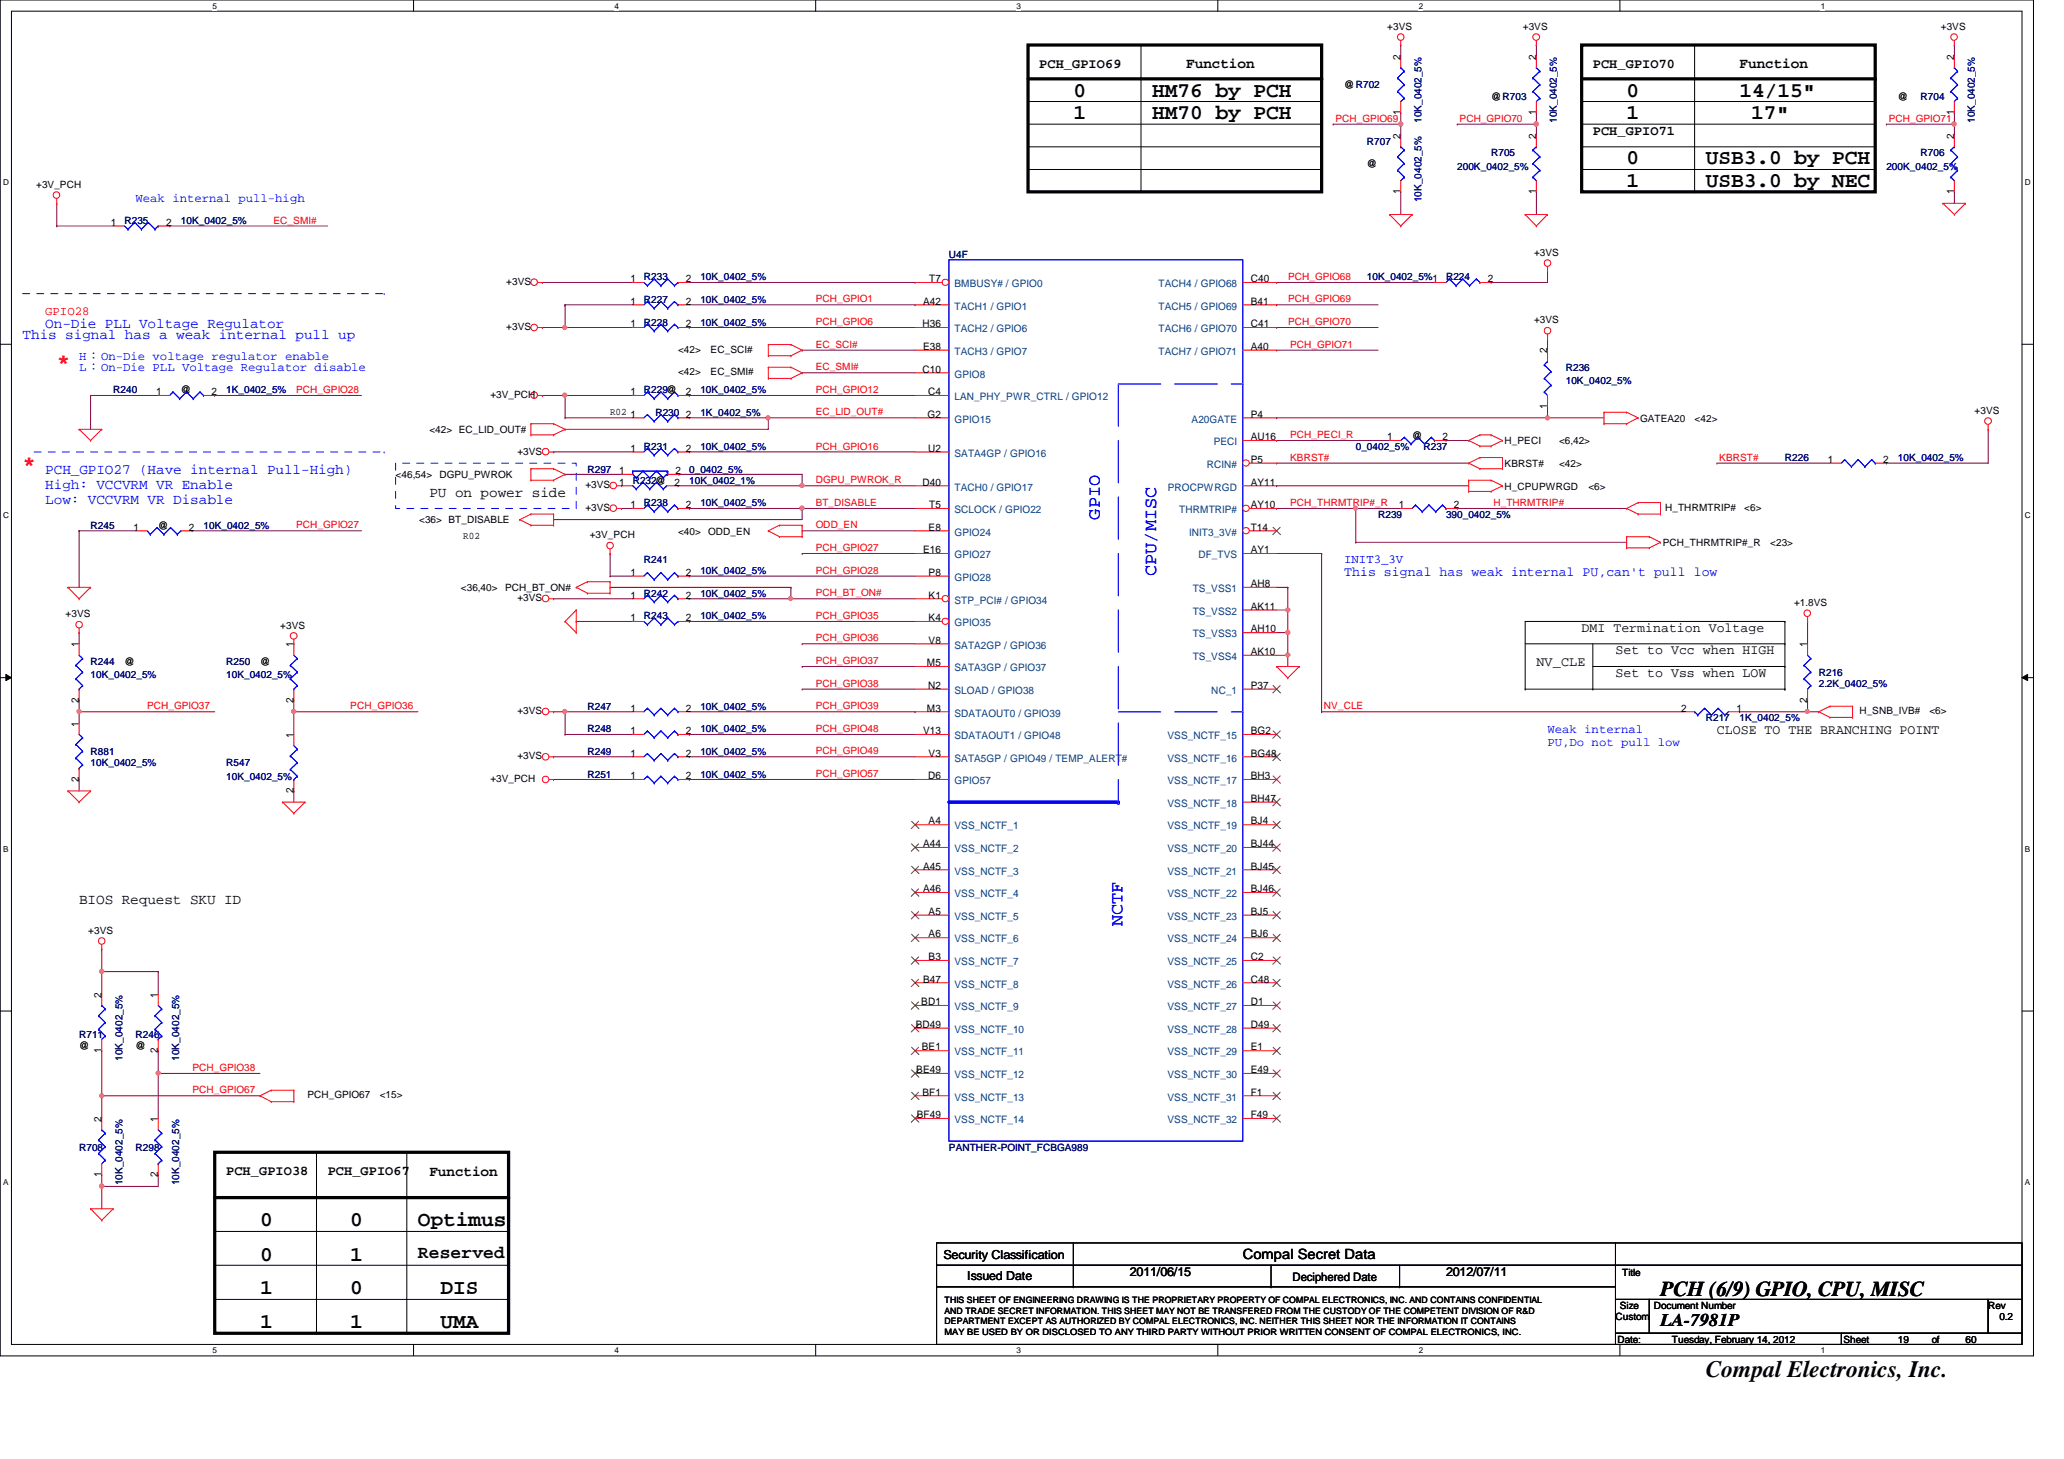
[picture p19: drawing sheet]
<svg xmlns="http://www.w3.org/2000/svg" width="297mm" height="210mm" viewBox="0 0 297 210" stroke-linecap="round" stroke-linejoin="round" font-family="sans-serif">
<defs><g id="words">
<text font-size="3.4" x="245.5" y="198.1">Compal Electronics, Inc.</text>
<g font-size="3.2" fill="#f00">
<text x="8.2" y="53">*</text>
<text x="3.3" y="67.7">*</text>
</g>
<g font-size="3">
<text x="154.5" y="13.9">0</text>
<text x="154.5" y="17.1">1</text>
<text x="165.8" y="13.9">HM76 by PCH</text>
<text x="165.8" y="17.1">HM70 by PCH</text>
<text x="234.1" y="13.9">0</text>
<text x="234.1" y="17.1">1</text>
<text x="250.4" y="13.9">14/15&quot;</text>
<text x="252" y="17.1">17&quot;</text>
<text x="234.1" y="23.7">0</text>
<text x="245.5" y="23.7">USB3.0 by PCH</text>
<text x="234.1" y="26.9">1</text>
<text x="245.5" y="26.9">USB3.0 by NEC</text>
<text x="37.4" y="176.4">0</text>
<text x="50.4" y="176.4">0</text>
<text x="60.2" y="176.4">Optimus</text>
<text x="37.4" y="181.4">0</text>
<text x="50.4" y="181.4">1</text>
<text x="37.4" y="191.1">1</text>
<text x="37.4" y="186.2">1</text>
<text x="50.4" y="191.1">1</text>
<text x="50.4" y="186.2">0</text>
<text x="63.4" y="186.2">DIS</text>
<text x="63.4" y="191.1">UMA</text>
<text x="239" y="186.4">PCH (6/9) GPIO, CPU, MISC</text>
</g>
<g font-size="2.6" fill="#00f">
<text x="158.3" y="74.8" transform="rotate(-90 158.3 74.8)">GPIO</text>
<text x="166.4" y="82.9" transform="rotate(-90 166.4 82.9)">CPU/MISC</text>
<text x="161.5" y="133.3" transform="rotate(-90 161.5 133.3)">NCTF</text>
</g>
<g font-size="2.6">
<text x="60.2" y="180.9">Reserved</text>
<text x="239" y="190.8">LA-7981P</text>
</g>
<g font-size="2.1">
<text x="170.7" y="9.8">Function</text>
<text x="250.4" y="9.8">Function</text>
<text x="61.8" y="71.5">PU on power side</text>
<text x="11.4" y="130">BIOS Request SKU ID</text>
<text x="61.8" y="169.1">Function</text>
</g>
<g font-size="2.1" fill="#00f">
<text x="6.5" y="47.1">On-Die PLL Voltage Regulator</text>
<text x="3.3" y="48.7">This signal has a weak internal pull up</text>
<text x="6.5" y="68.2">PCH_GPIO27 (Have internal Pull-High)</text>
<text x="6.5" y="70.4">High: VCCVRM VR Enable</text>
<text x="6.5" y="72.6">Low: VCCVRM VR Disable</text>
</g>
<text font-size="2" x="178.9" y="181.2">Compal Secret Data</text>
<g font-size="1.9">
<text x="149.6" y="9.7">PCH_GPIO69</text>
<text x="229.2" y="9.7">PCH_GPIO70</text>
<text x="229.2" y="19.5">PCH_GPIO71</text>
<text x="221.1" y="95.8">NV_CLE</text>
<text x="227.6" y="90.9">DMI Termination Voltage</text>
<text x="232.5" y="94.1">Set to Vcc when HIGH</text>
<text x="232.5" y="97.4">Set to Vss when LOW</text>
<text x="247.1" y="105.5">CLOSE TO THE BRANCHING POINT</text>
<text x="32.6" y="169">PCH_GPIO38</text>
<text x="47.2" y="169">PCH_GPIO67</text>
</g>
<text font-size="1.9" fill="#00f" x="193.5" y="82.8">This signal has weak internal PU,can't pull low</text>
<g font-size="1.8" fill="#00f">
<text x="19.5" y="29">Weak internal pull-high</text>
<text x="11.4" y="53.4">L：On-Die PLL Voltage Regulator disable</text>
<text x="11.4" y="51.8">H：On-Die voltage regulator enable</text>
<text x="193.5" y="81">INIT3_3V</text>
<text x="222.7" y="105.4">Weak internal</text>
<text x="222.7" y="107.3">PU,Do not pull low</text>
</g>
<text font-size="1.8" fill="#f00" x="6.5" y="45.3">GPIO28</text>
<g font-size="1.8">
<text x="135.8" y="181.1">Security Classification</text>
<text x="139.2" y="184.1">Issued Date</text>
<text x="162.6" y="183.6">2011/06/15</text>
<text x="208.1" y="183.6">2012/07/11</text>
</g>
<text font-size="1.7" x="186" y="184.2">Deciphered Date</text>
<g font-size="1.5">
<text x="201.5" y="8.6" transform="rotate(-90 201.5 8.6)">2</text>
<text x="221.1" y="8.6" transform="rotate(-90 221.1 8.6)">2</text>
<text x="281.2" y="8.6" transform="rotate(-90 281.2 8.6)">2</text>
<text x="201.5" y="16.6" transform="rotate(-90 201.5 16.6)">1</text>
<text x="221.1" y="16.6" transform="rotate(-90 221.1 16.6)">1</text>
<text x="281.2" y="16.6" transform="rotate(-90 281.2 16.6)">1</text>
<text x="201.5" y="20" transform="rotate(-90 201.5 20)">2</text>
<text x="221.1" y="20" transform="rotate(-90 221.1 20)">2</text>
<text x="281.2" y="20" transform="rotate(-90 281.2 20)">2</text>
<text x="201.5" y="27.9" transform="rotate(-90 201.5 27.9)">1</text>
<text x="221.1" y="27.9" transform="rotate(-90 221.1 27.9)">1</text>
<text x="281.2" y="27.9" transform="rotate(-90 281.2 27.9)">1</text>
<text x="16" y="32.5">1</text>
<text x="23.9" y="32.5">2</text>
<text x="90.7" y="40.6">1</text>
<text x="98.7" y="40.6">2</text>
<text x="133.7" y="40.6">T7</text>
<text x="180" y="40.6">C40</text>
<text x="214.1" y="40.6">2</text>
<text x="90.7" y="43.8">1</text>
<text x="90.7" y="47.1">1</text>
<text x="98.7" y="43.8">2</text>
<text x="98.7" y="47.1">2</text>
<text x="132.8" y="47.1">H36</text>
<text x="132.8" y="43.8">A42</text>
<text x="180" y="47.1">C41</text>
<text x="180" y="43.8">B41</text>
<text x="132.8" y="53.6">C10</text>
<text x="132.8" y="50.3">E38</text>
<text x="180" y="50.3">A40</text>
<text x="222.7" y="50.8" transform="rotate(-90 222.7 50.8)">2</text>
<text x="22.5" y="56.9">1</text>
<text x="30.4" y="56.9">2</text>
<text x="90.7" y="56.9">1</text>
<text x="98.7" y="56.9">2</text>
<text x="133.6" y="56.9">C4</text>
<text x="222.7" y="58.8" transform="rotate(-90 222.7 58.8)">1</text>
<text x="90.7" y="60.1">1</text>
<text x="90.7" y="65">1</text>
<text x="98.7" y="60.1">2</text>
<text x="98.7" y="65">2</text>
<text x="133.5" y="60.1">G2</text>
<text x="133.6" y="65">U2</text>
<text x="180" y="63.3">AU16</text>
<text x="180" y="60.1">P4</text>
<text x="199.6" y="63.3">1</text>
<text x="207.6" y="63.3">2</text>
<text x="89.1" y="68.2">1</text>
<text x="89.1" y="69.8">1</text>
<text x="97.1" y="69.8">2</text>
<text x="97.2" y="68.2">2</text>
<text x="132.8" y="69.8">D40</text>
<text x="180" y="69.8">AY11</text>
<text x="180" y="66.6">P5</text>
<text x="263.1" y="66.6">1</text>
<text x="271" y="66.6">2</text>
<text x="19.2" y="76.3">1</text>
<text x="27.2" y="76.3">2</text>
<text x="90.7" y="73.1">1</text>
<text x="98.7" y="73.1">2</text>
<text x="133.6" y="76.3">E8</text>
<text x="133.7" y="73.1">T5</text>
<text x="180" y="73.1">AY10</text>
<text x="180" y="76.3">T14</text>
<text x="201.3" y="73.1">1</text>
<text x="209.3" y="73.1">2</text>
<text x="90.7" y="82.8">1</text>
<text x="98.7" y="82.8">2</text>
<text x="132.8" y="79.6">E16</text>
<text x="133.6" y="82.8">P8</text>
<text x="180" y="79.6">AY1</text>
<text x="90.7" y="89.4">1</text>
<text x="90.7" y="86.1">1</text>
<text x="98.7" y="89.4">2</text>
<text x="98.7" y="86.1">2</text>
<text x="133.6" y="86.1">K1</text>
<text x="133.6" y="89.4">K4</text>
<text x="180" y="87.7">AK11</text>
<text x="180" y="84.5">AH8</text>
<text x="11.3" y="93.1" transform="rotate(-90 11.3 93.1)">1</text>
<text x="42.2" y="93.1" transform="rotate(-90 42.2 93.1)">1</text>
<text x="133.4" y="95.8">M5</text>
<text x="133.6" y="92.6">V8</text>
<text x="180" y="94.2">AK10</text>
<text x="180" y="91">AH10</text>
<text x="260.1" y="93.1" transform="rotate(-90 260.1 93.1)">1</text>
<text x="11.3" y="101.1" transform="rotate(-90 11.3 101.1)">2</text>
<text x="42.2" y="101.1" transform="rotate(-90 42.2 101.1)">2</text>
<text x="133.6" y="99.1">N2</text>
<text x="180" y="99.1">P37</text>
<text x="260.1" y="101.1" transform="rotate(-90 260.1 101.1)">2</text>
<text x="11.3" y="104.5" transform="rotate(-90 11.3 104.5)">1</text>
<text x="42.2" y="106.1" transform="rotate(-90 42.2 106.1)">1</text>
<text x="90.7" y="105.6">1</text>
<text x="90.7" y="102.4">1</text>
<text x="98.7" y="105.6">2</text>
<text x="98.7" y="102.4">2</text>
<text x="132.8" y="105.6">V13</text>
<text x="133.4" y="102.4">M3</text>
<text x="180" y="105.6">BG2</text>
<text x="241.9" y="102.4">2</text>
<text x="249.9" y="102.4">1</text>
<text x="11.3" y="112.5" transform="rotate(-90 11.3 112.5)">2</text>
<text x="90.7" y="112.1">1</text>
<text x="90.7" y="108.8">1</text>
<text x="98.7" y="112.1">2</text>
<text x="98.7" y="108.8">2</text>
<text x="133.6" y="112.1">D6</text>
<text x="133.6" y="108.8">V3</text>
<text x="180" y="112.1">BH3</text>
<text x="180" y="108.8">BG48</text>
<text x="42.2" y="114.1" transform="rotate(-90 42.2 114.1)">2</text>
<text x="133.6" y="118.6">A4</text>
<text x="180" y="115.4">BH47</text>
<text x="180" y="118.6">BJ4</text>
<text x="132.8" y="121.9">A44</text>
<text x="132.8" y="125.1">A45</text>
<text x="180" y="121.9">BJ44</text>
<text x="180" y="125.1">BJ45</text>
<text x="132.8" y="128.4">A46</text>
<text x="133.6" y="131.6">A5</text>
<text x="180" y="128.4">BJ46</text>
<text x="180" y="131.6">BJ5</text>
<text x="133.6" y="134.9">A6</text>
<text x="180" y="134.9">BJ6</text>
<text x="14.6" y="143.5" transform="rotate(-90 14.6 143.5)">2</text>
<text x="22.7" y="143.5" transform="rotate(-90 22.7 143.5)">1</text>
<text x="132.8" y="141.4">B47</text>
<text x="133.6" y="138.1">B3</text>
<text x="180" y="138.1">C2</text>
<text x="180" y="141.4">C48</text>
<text x="131.8" y="147.9">BD49</text>
<text x="132.6" y="144.6">BD1</text>
<text x="180" y="144.6">D1</text>
<text x="180" y="147.9">D49</text>
<text x="14.6" y="151.5" transform="rotate(-90 14.6 151.5)">1</text>
<text x="22.7" y="151.5" transform="rotate(-90 22.7 151.5)">2</text>
<text x="131.9" y="154.4">BE49</text>
<text x="132.7" y="151.1">BE1</text>
<text x="180" y="151.1">E1</text>
<text x="180" y="154.4">E49</text>
<text x="14.6" y="161.4" transform="rotate(-90 14.6 161.4)">2</text>
<text x="22.7" y="161.4" transform="rotate(-90 22.7 161.4)">1</text>
<text x="131.9" y="160.9">BF49</text>
<text x="132.8" y="157.6">BF1</text>
<text x="180" y="160.9">F49</text>
<text x="180" y="157.6">F1</text>
<text x="14.6" y="169.4" transform="rotate(-90 14.6 169.4)">1</text>
<text x="22.7" y="169.4" transform="rotate(-90 22.7 169.4)">2</text>
</g>
<g font-size="1.5" fill="#004080">
<text x="137.4" y="41.3">BMBUSY# / GPIO0</text>
<text x="166.7" y="41.3">TACH4 / GPIO68</text>
<text x="137.4" y="47.8">TACH2 / GPIO6</text>
<text x="137.4" y="44.5">TACH1 / GPIO1</text>
<text x="166.7" y="47.8">TACH6 / GPIO70</text>
<text x="166.7" y="44.5">TACH5 / GPIO69</text>
<text x="137.4" y="51.1">TACH3 / GPIO7</text>
<text x="166.7" y="51.1">TACH7 / GPIO71</text>
<text x="137.4" y="57.6">LAN_PHY_PWR_CTRL / GPIO12</text>
<text x="137.4" y="54.3">GPIO8</text>
<text x="137.4" y="60.8">GPIO15</text>
<text x="137.4" y="65.7">SATA4GP / GPIO16</text>
<text x="171.5" y="60.8">A20GATE</text>
<text x="174.7" y="64.1">PECI</text>
<text x="137.4" y="70.6">TACH0 / GPIO17</text>
<text x="168.1" y="70.6">PROCPWRGD</text>
<text x="173.7" y="67.3">RCIN#</text>
<text x="137.4" y="77">GPIO24</text>
<text x="137.4" y="73.8">SCLOCK / GPIO22</text>
<text x="169.7" y="73.8">THRMTRIP#</text>
<text x="171.2" y="77">INIT3_3V#</text>
<text x="137.4" y="80.3">GPIO27</text>
<text x="137.4" y="83.6">GPIO28</text>
<text x="172.5" y="80.3">DF_TVS</text>
<text x="137.4" y="86.8">STP_PCI# / GPIO34</text>
<text x="171.7" y="88.4">TS_VSS2</text>
<text x="171.7" y="85.2">TS_VSS1</text>
<text x="137.4" y="93.3">SATA2GP / GPIO36</text>
<text x="137.4" y="90.1">GPIO35</text>
<text x="171.7" y="95">TS_VSS4</text>
<text x="171.7" y="91.7">TS_VSS3</text>
<text x="137.4" y="96.6">SATA3GP / GPIO37</text>
<text x="137.4" y="99.8">SLOAD / GPIO38</text>
<text x="174.3" y="99.8">NC_1</text>
<text x="137.4" y="103.1">SDATAOUT0 / GPIO39</text>
<text x="137.4" y="106.3">SDATAOUT1 / GPIO48</text>
<text x="168" y="106.3">VSS_NCTF_15</text>
<text x="137.4" y="112.8">GPIO57</text>
<text x="137.4" y="109.6">SATA5GP / GPIO49 / TEMP_ALERT#</text>
<text x="168" y="112.8">VSS_NCTF_17</text>
<text x="168" y="109.6">VSS_NCTF_16</text>
<text x="137.4" y="119.3">VSS_NCTF_1</text>
<text x="168" y="116.1">VSS_NCTF_18</text>
<text x="168" y="119.3">VSS_NCTF_19</text>
<text x="137.4" y="122.6">VSS_NCTF_2</text>
<text x="137.4" y="125.8">VSS_NCTF_3</text>
<text x="168" y="122.6">VSS_NCTF_20</text>
<text x="168" y="125.8">VSS_NCTF_21</text>
<text x="137.4" y="129.1">VSS_NCTF_4</text>
<text x="168" y="129.1">VSS_NCTF_22</text>
<text x="137.4" y="132.3">VSS_NCTF_5</text>
<text x="137.4" y="135.6">VSS_NCTF_6</text>
<text x="168" y="132.3">VSS_NCTF_23</text>
<text x="168" y="135.6">VSS_NCTF_24</text>
<text x="137.4" y="138.9">VSS_NCTF_7</text>
<text x="137.4" y="142.1">VSS_NCTF_8</text>
<text x="168" y="138.9">VSS_NCTF_25</text>
<text x="168" y="142.1">VSS_NCTF_26</text>
<text x="137.4" y="145.3">VSS_NCTF_9</text>
<text x="137.4" y="148.6">VSS_NCTF_10</text>
<text x="168" y="145.3">VSS_NCTF_27</text>
<text x="168" y="148.6">VSS_NCTF_28</text>
<text x="137.4" y="151.8">VSS_NCTF_11</text>
<text x="137.4" y="155.1">VSS_NCTF_12</text>
<text x="168" y="151.8">VSS_NCTF_29</text>
<text x="168" y="155.1">VSS_NCTF_30</text>
<text x="137.4" y="158.3">VSS_NCTF_13</text>
<text x="137.4" y="161.6">VSS_NCTF_14</text>
<text x="168" y="161.6">VSS_NCTF_32</text>
<text x="168" y="158.3">VSS_NCTF_31</text>
</g>
<g font-size="1.4">
<text x="199.6" y="4.3">+3VS</text>
<text x="219.2" y="4.3">+3VS</text>
<text x="279.3" y="4.3">+3VS</text>
<text x="193.5" y="12.7">@R702</text>
<text x="214.6" y="14.4">@R703</text>
<text x="273.1" y="14.4">@</text>
<text x="5.2" y="27">+3V_PCH</text>
<text x="196.7" y="24.1">@</text>
<text x="72.9" y="41">+3VS</text>
<text x="220.8" y="36.8">+3VS</text>
<text x="72.9" y="47.5">+3VS</text>
<text x="220.8" y="46.5">+3VS</text>
<text x="97.6" y="50.8">&lt;42&gt;</text>
<text x="102.3" y="50.8">EC_SCI#</text>
<text x="26" y="56.6">@</text>
<text x="70.6" y="57.3">+3V_PCH</text>
<text x="87.8" y="59.7">R02</text>
<text x="97.6" y="54">&lt;42&gt;</text>
<text x="102.3" y="54">EC_SMI#</text>
<text x="284.2" y="59.5">+3VS</text>
<text x="61.8" y="62.3">&lt;42&gt; EC_LID_OUT#</text>
<text x="74.5" y="65.4">+3VS</text>
<text x="203.2" y="63.1">@</text>
<text x="216.5" y="63.9">H_PECI</text>
<text x="224.4" y="63.9">&lt;6,42&gt;</text>
<text x="236" y="60.7">GATEA20</text>
<text x="243.9" y="60.7">&lt;42&gt;</text>
<text x="56.9" y="68.8">&lt;46,54&gt;</text>
<text x="63.2" y="68.8">DGPU_PWROK</text>
<text x="84.2" y="70.3">+3VS</text>
<text x="216.5" y="70.4">H_CPUPWRGD</text>
<text x="216.5" y="67.2">KBRST#</text>
<text x="224.4" y="67.2">&lt;42&gt;</text>
<text x="228.6" y="70.4">&lt;6&gt;</text>
<text x="22.8" y="76.1">@</text>
<text x="60.3" y="75.3">&lt;36&gt; BT_DISABLE</text>
<text x="66.7" y="77.6">R02</text>
<text x="84.2" y="73.5">+3VS</text>
<text x="84.9" y="77.4">+3V_PCH</text>
<text x="97.6" y="76.9">&lt;40&gt;</text>
<text x="101.9" y="76.9">ODD_EN</text>
<text x="239.6" y="73.5">H_THRMTRIP#</text>
<text x="251" y="73.5">&lt;6&gt;</text>
<text x="239.3" y="78.6">PCH_THRMTRIP#_R</text>
<text x="254.8" y="78.6">&lt;23&gt;</text>
<text x="9.4" y="88.8">+3VS</text>
<text x="66.3" y="85">&lt;36,40&gt;</text>
<text x="72.7" y="85">PCH_BT_ON#</text>
<text x="74.5" y="86.5">+3VS</text>
<text x="258.2" y="87.2">+1.8VS</text>
<text x="17.9" y="95.6">@</text>
<text x="37.4" y="95.6">@</text>
<text x="40.3" y="90.4">+3VS</text>
<text x="74.5" y="102.8">+3VS</text>
<text x="267.6" y="102.8">H_SNB_IVB#</text>
<text x="277.7" y="102.8">&lt;6&gt;</text>
<text x="70.6" y="112.5">+3V_PCH</text>
<text x="74.5" y="109.3">+3VS</text>
<text x="12.7" y="134.3">+3VS</text>
<text x="11.4" y="150.9">@</text>
<text x="19.5" y="150.9">@</text>
<text x="44.2" y="158">PCH_GPIO67</text>
<text x="54.6" y="158">&lt;15&gt;</text>
<text x="233.5" y="183.6">Title</text>
<text x="232.5" y="189.9">Custom</text>
<text x="233.1" y="188.3">Size</text>
<text x="238" y="188.3">Document Number</text>
<text x="286.1" y="188.3">Rev</text>
<text x="287.7" y="189.9">0.2</text>
<text x="232.8" y="193.2">Date:</text>
<text x="240.6" y="193.2">Tuesday, February 14, 2012</text>
<text x="265.3" y="193.2">Sheet</text>
<text x="273.1" y="193.2">19</text>
<text x="278" y="193.2">of</text>
<text x="282.9" y="193.2">60</text>
</g>
<g font-size="1.4" fill="#f00">
<text x="192.2" y="17.5">PCH_GPIO69</text>
<text x="210.1" y="17.5">PCH_GPIO70</text>
<text x="271.8" y="17.5">PCH_GPIO71</text>
<text x="39.4" y="32.2">EC_SMI#</text>
<text x="185.4" y="40.3">PCH_GPIO68</text>
<text x="117.4" y="46.8">PCH_GPIO6</text>
<text x="117.4" y="43.5">PCH_GPIO1</text>
<text x="185.4" y="43.5">PCH_GPIO69</text>
<text x="185.4" y="46.8">PCH_GPIO70</text>
<text x="117.4" y="50">EC_SCI#</text>
<text x="117.4" y="53.3">EC_SMI#</text>
<text x="185.7" y="50">PCH_GPIO71</text>
<text x="42.6" y="56.6">PCH_GPIO28</text>
<text x="117.4" y="56.6">PCH_GPIO12</text>
<text x="117.4" y="59.8">EC_LID_OUT#</text>
<text x="117.4" y="64.7">PCH_GPIO16</text>
<text x="185.7" y="63">PCH_PECI_R</text>
<text x="117.4" y="69.6">DGPU_PWROK_R</text>
<text x="185.7" y="66.3">KBRST#</text>
<text x="247.4" y="66.3">KBRST#</text>
<text x="42.6" y="76">PCH_GPIO27</text>
<text x="117.4" y="72.8">BT_DISABLE</text>
<text x="117.4" y="76">ODD_EN</text>
<text x="185.7" y="72.8">PCH_THRMTRIP#_R</text>
<text x="214.9" y="72.8">H_THRMTRIP#</text>
<text x="117.4" y="79.3">PCH_GPIO27</text>
<text x="117.4" y="82.5">PCH_GPIO28</text>
<text x="117.4" y="89.1">PCH_GPIO35</text>
<text x="117.4" y="85.8">PCH_BT_ON#</text>
<text x="117.4" y="92.3">PCH_GPIO36</text>
<text x="117.4" y="95.5">PCH_GPIO37</text>
<text x="117.4" y="98.8">PCH_GPIO38</text>
<text x="21.2" y="102.1">PCH_GPIO37</text>
<text x="50.4" y="102.1">PCH_GPIO36</text>
<text x="117.4" y="105.3">PCH_GPIO48</text>
<text x="117.4" y="102.1">PCH_GPIO39</text>
<text x="190.5" y="102.1">NV_CLE</text>
<text x="117.4" y="111.8">PCH_GPIO57</text>
<text x="117.4" y="108.5">PCH_GPIO49</text>
<text x="27.7" y="154.1">PCH_GPIO38</text>
<text x="27.7" y="157.3">PCH_GPIO67</text>
</g>
<g font-size="1.4" fill="#000080">
<text x="204.6" y="17.7" transform="rotate(-90 204.6 17.7)">10K_0402_5%</text>
<text x="224.1" y="17.7" transform="rotate(-90 224.1 17.7)">10K_0402_5%</text>
<text x="276.4" y="14.4">R704</text>
<text x="284.2" y="17.7" transform="rotate(-90 284.2 17.7)">10K_0402_5%</text>
<text x="196.7" y="20.8">R707</text>
<text x="214.6" y="22.5">R705</text>
<text x="276.4" y="22.5">R706</text>
<text x="204.6" y="29.1" transform="rotate(-90 204.6 29.1)">10K_0402_5%</text>
<text x="209.7" y="24.4">200K_0402_5%</text>
<text x="271.5" y="24.4">200K_0402_5%</text>
<text x="17.9" y="32.2">R235</text>
<text x="26" y="32.2">10K_0402_5%</text>
<text x="92.7" y="40.3">R233</text>
<text x="100.8" y="40.3">10K_0402_5%</text>
<text x="136.6" y="37.1">U4F</text>
<text x="196.7" y="40.3">10K_0402_5%1</text>
<text x="208.1" y="40.3">R224</text>
<text x="92.7" y="43.6">R227</text>
<text x="92.7" y="46.9">R228</text>
<text x="100.8" y="43.6">10K_0402_5%</text>
<text x="100.8" y="46.9">10K_0402_5%</text>
<text x="225.3" y="53.3">R236</text>
<text x="16.3" y="56.6">R240</text>
<text x="32.6" y="56.6">1K_0402_5%</text>
<text x="92.7" y="56.6">R229@</text>
<text x="94.3" y="59.9">R230</text>
<text x="100.8" y="56.6">10K_0402_5%</text>
<text x="100.8" y="59.9">1K_0402_5%</text>
<text x="225.3" y="55.3">10K_0402_5%</text>
<text x="92.7" y="64.7">R231</text>
<text x="100.8" y="64.7">10K_0402_5%</text>
<text x="195.1" y="64.7">0_0402_5%</text>
<text x="204.8" y="64.7">R237</text>
<text x="84.5" y="68">R297</text>
<text x="91.1" y="69.6">R232@</text>
<text x="99.2" y="69.6">10K_0402_1%</text>
<text x="99.2" y="68">0_0402_5%</text>
<text x="256.9" y="66.4">R226</text>
<text x="273.1" y="66.4">10K_0402_5%</text>
<text x="13" y="76.1">R245</text>
<text x="29.3" y="76.1">10K_0402_5%</text>
<text x="92.7" y="72.9">R238</text>
<text x="100.8" y="72.9">10K_0402_5%</text>
<text x="198.3" y="74.5">R239</text>
<text x="208.1" y="74.5">390_0402_5%</text>
<text x="92.7" y="81">R241</text>
<text x="100.8" y="82.6">10K_0402_5%</text>
<text x="92.7" y="89.1">R243</text>
<text x="92.7" y="85.9">R242</text>
<text x="100.8" y="89.1">10K_0402_5%</text>
<text x="100.8" y="85.9">10K_0402_5%</text>
<text x="13" y="95.6">R244</text>
<text x="32.6" y="95.6">R250</text>
<text x="13" y="97.6">10K_0402_5%</text>
<text x="32.6" y="97.6">10K_0402_5%</text>
<text x="261.7" y="97.2">R216</text>
<text x="261.7" y="98.9">2.2K_0402_5%</text>
<text x="84.5" y="105.4">R248</text>
<text x="84.5" y="102.1">R247</text>
<text x="100.8" y="105.4">10K_0402_5%</text>
<text x="100.8" y="102.1">10K_0402_5%</text>
<text x="245.5" y="103.8">R217</text>
<text x="250.4" y="103.8">1K_0402_5%</text>
<text x="13" y="108.6">R881</text>
<text x="13" y="110.2">10K_0402_5%</text>
<text x="32.6" y="110.2">R547</text>
<text x="32.6" y="112.2">10K_0402_5%</text>
<text x="84.5" y="111.9">R251</text>
<text x="84.5" y="108.6">R249</text>
<text x="100.8" y="111.9">10K_0402_5%</text>
<text x="100.8" y="108.6">10K_0402_5%</text>
<text x="11.4" y="149.3">R711</text>
<text x="19.5" y="149.3">R246</text>
<text x="17.6" y="152.6" transform="rotate(-90 17.6 152.6)">10K_0402_5%</text>
<text x="25.8" y="152.6" transform="rotate(-90 25.8 152.6)">10K_0402_5%</text>
<text x="11.4" y="165.5">R708</text>
<text x="19.5" y="165.5">R298</text>
<text x="136.6" y="165.5">PANTHER-POINT_FCBGA989</text>
<text x="17.6" y="170.5" transform="rotate(-90 17.6 170.5)">10K_0402_5%</text>
<text x="25.8" y="170.5" transform="rotate(-90 25.8 170.5)">10K_0402_5%</text>
</g>
<g font-size="1.3">
<text x="135.9" y="190.5">DEPARTMENT EXCEPT AS AUTHORIZED BY COMPAL ELECTRONICS, INC. NEITHER THIS SHEET NOR THE INFORMATION IT CONTAINS</text>
<text x="135.9" y="187.5">THIS SHEET OF ENGINEERING DRAWING IS THE PROPRIETARY PROPERTY OF COMPAL ELECTRONICS, INC. AND CONTAINS CONFIDENTIAL</text>
<text x="135.9" y="189">AND TRADE SECRET INFORMATION. THIS SHEET MAY NOT BE TRANSFERED FROM THE CUSTODY OF THE COMPETENT DIVISION OF R&amp;D</text>
<text x="135.9" y="192">MAY BE USED BY OR DISCLOSED TO ANY THIRD PARTY WITHOUT PRIOR WRITTEN CONSENT OF COMPAL ELECTRONICS, INC.</text>
</g>
<g font-size="1.2">
<text x="30.6" y="1.2">5</text>
<text x="88.4" y="1.2">4</text>
<text x="146.3" y="1.2">3</text>
<text x="204.2" y="1.2">2</text>
<text x="262" y="1.2">1</text>
<text x=".5" y="26.6">D</text>
<text x="291.4" y="26.6">D</text>
<text x=".5" y="74.5">C</text>
<text x="291.4" y="74.5">C</text>
<text x=".5" y="122.5">B</text>
<text x="291.4" y="122.5">B</text>
<text x=".5" y="170.5">A</text>
<text x="291.4" y="170.5">A</text>
<text x="30.6" y="194.6">5</text>
<text x="88.4" y="194.6">4</text>
<text x="146.3" y="194.6">3</text>
<text x="204.2" y="194.6">2</text>
<text x="262" y="194.6">1</text>
</g>
</g></defs>
<path d="M0 0h292.6v195.1h-292.6zM1.6 1.6h289.4v191.8h-289.4z" fill="none" stroke="#000" stroke-width=".14"/>
<g fill="#fff">
<path d="M30.6 .2h.6v1.3h-.6z"/>
<path d="M30.6 193.6h.6v1.3h-.6z"/>
</g>
<path d="M59.5 0v1.6M59.5 193.4v1.6" fill="none" stroke="#000" stroke-width=".14"/>
<g fill="#fff">
<path d="M88.4 .2h.6v1.3h-.6z"/>
<path d="M88.4 193.6h.6v1.3h-.6z"/>
</g>
<path d="M117.4 0v1.6M117.4 193.4v1.6" fill="none" stroke="#000" stroke-width=".14"/>
<g fill="#fff">
<path d="M146.3 .2h.6v1.3h-.6z"/>
<path d="M146.3 193.6h.6v1.3h-.6z"/>
</g>
<path d="M175.3 0v1.6M175.3 193.4v1.6" fill="none" stroke="#000" stroke-width=".14"/>
<g fill="#fff">
<path d="M204.2 .2h.6v1.3h-.6z"/>
<path d="M204.2 193.6h.6v1.3h-.6z"/>
</g>
<path d="M233.1 0v1.6M233.1 193.4v1.6" fill="none" stroke="#000" stroke-width=".14"/>
<g fill="#fff">
<path d="M262 .2h.6v1.3h-.6z"/>
<path d="M262 193.6h.6v1.3h-.6z"/>
<path d="M.5 25.6h.8v1.3h-.8z"/>
<path d="M291.4 25.6h.8v1.3h-.8z"/>
<path d="M.5 73.5h.8v1.3h-.8z"/>
<path d="M291.4 73.5h.8v1.3h-.8z"/>
</g>
<path d="M0 49.5h1.6M291 49.5h1.6" fill="none" stroke="#000" stroke-width=".14"/>
<g fill="#fff">
<path d="M.5 121.5h.7v1.3h-.7z"/>
<path d="M291.4 121.5h.7v1.3h-.7z"/>
</g>
<path d="M0 97.5h1.6M.8 97l.8 .5-.8 .4zM291 97.5l.8-.5v.9zM291 97.5h1.6" fill="none" stroke="#000" stroke-width=".14"/>
<path d="M.8 97l.8 .5-.8 .4zM291 97.5l.8-.5v.9z" fill="#000"/>
<g fill="#fff">
<path d="M.5 169.4h.7v1.3h-.7z"/>
<path d="M291.4 169.4h.7v1.3h-.7z"/>
</g>
<path d="M0 145.5h1.6M291 145.5h1.6" fill="none" stroke="#000" stroke-width=".14"/>
<g fill="none" stroke="#800040" stroke-width=".14">
<path d="M13 56.9h.1M13 56.9h9.8M13 56.9v4.9M30.9 56.9h.1M30.9 56.9h21.1M99.2 56.9h.1M99.2 56.9h32.5M11.4 76.4h.1M11.4 76.4h8.1M27.6 76.4h.1M27.6 76.4h24.4M87.8 79.6h.1"/>
<path d="M87.8 79.6v3.3M89.4 73.2h.1M89.4 73.2h1.7M115.4 73.2h.1M115.4 73.2h16.3M87.8 82.9h.1M87.8 82.9h3.3M183.7 91h1.6M185.3 84.5h.1M185.3 91h.1M185.3 94.3h.1M185.3 84.5v3.3"/>
<path d="M185.3 94.3v1.6M79.7 112.1h.1M79.7 112.1h11.4M81.3 105.7h.1M81.3 102.4h.1M81.3 105.7h9.8M81.3 102.4v3.3"/>
</g>
<circle cx="115.4" cy="73.1" r=".31" fill="#f0f"/>
<circle cx="115.4" cy="73.1" r=".31" fill="none" stroke="#f0f" stroke-width=".14"/>
<g fill="none" stroke="#800040" stroke-width=".14">
<path d="M81.3 56.9h.1M81.3 56.9h9.8M81.3 56.9v3.2M81.3 60.1h.1M81.3 60.1h9.8M115.4 79.6h.1M115.4 79.6h16.3M79.7 86.1h.1M79.7 86.1h11.4M115.4 99.1h.1M115.4 99.1h16.3M79.7 108.9h.1"/>
<path d="M79.7 108.9h11.4M99.2 112.1h.1M99.2 112.1h32.5"/>
</g>
<circle cx="81.3" cy="56.8" r=".3" fill="#f0f"/>
<circle cx="81.3" cy="56.8" r=".3" fill="none" stroke="#f0f" stroke-width=".14"/>
<path d="M99.2 47.1h.1M99.2 47.1h32.5M183.7 43.9h.1M183.7 43.9h14.6M183.7 87.8h1.6M185.3 87.8h.1M185.3 87.8v3.2" fill="none" stroke="#800040" stroke-width=".14"/>
<circle cx="185.3" cy="87.8" r=".3" fill="#f0f"/>
<circle cx="185.3" cy="87.8" r=".3" fill="none" stroke="#f0f" stroke-width=".14"/>
<path d="M81.3 102.4h.1M81.3 102.4h9.8" fill="none" stroke="#800040" stroke-width=".14"/>
<circle cx="81.3" cy="102.4" r=".3" fill="#f0f"/>
<circle cx="81.3" cy="102.4" r=".3" fill="none" stroke="#f0f" stroke-width=".14"/>
<path d="M81.3 47.1h.1M81.3 47.1h9.8M99.2 105.7h.1M99.2 105.7h32.5" fill="none" stroke="#800040" stroke-width=".14"/>
<circle cx="81.3" cy="47.1" r=".3" fill="#f0f"/>
<circle cx="81.3" cy="47.1" r=".3" fill="none" stroke="#f0f" stroke-width=".14"/>
<path d="M81.3 43.9h.1M81.3 43.9v3.2M183.7 94.3h1.6M185.3 94.3h.1" fill="none" stroke="#800040" stroke-width=".14"/>
<circle cx="185.3" cy="94.2" r=".3" fill="#f0f"/>
<circle cx="185.3" cy="94.2" r=".3" fill="none" stroke="#f0f" stroke-width=".14"/>
<path d="M78.1 56.9h.1M78.1 40.6h.1M78.1 56.9h3.2M78.1 40.6h13M81.3 43.9h.1M81.3 43.9h9.8M222.7 60.1h.1M222.7 60.1h8.1M82.9 89.4h.1M82.9 89.4h8.2M183.7 84.5h1.6M185.3 84.5h.1" fill="none" stroke="#800040" stroke-width=".14"/>
<circle cx="222.7" cy="60.1" r=".3" fill="#f0f"/>
<circle cx="222.7" cy="60.1" r=".3" fill="none" stroke="#f0f" stroke-width=".14"/>
<g fill="none" stroke="#800040" stroke-width=".14">
<path d="M8.2 32.5h.1M8.2 32.5h8.1M24.4 32.5h.1M24.4 32.5h22.8M115.4 50.4h.1M115.4 53.6h.1M115.4 50.4h16.3M115.4 53.6h16.3M183.7 50.4h.1M183.7 50.4h14.6M222.7 58.5h.1M222.7 48.8h.1"/>
<path d="M222.7 48.8v1.6M222.7 58.5v1.6h-39M115.4 69.9h.1M115.4 69.9h16.3M183.7 60.1h.1M183.7 63.4h.1M183.7 69.9h.1M183.7 66.6h.1M183.7 63.4h16.3M183.7 69.9h27.7M183.7 66.6h27.7M195.1 73.2h.1"/>
<path d="M195.1 73.2h6.5M208.1 63.4h.1M208.1 63.4h3.3M209.7 73.2h.1M209.7 73.2h24.4M99.2 82.9h.1M99.2 82.9h32.5"/>
</g>
<circle cx="115.4" cy="69.8" r=".31" fill="#f0f"/>
<circle cx="115.4" cy="69.8" r=".31" fill="none" stroke="#f0f" stroke-width=".14"/>
<g fill="none" stroke="#800040" stroke-width=".14">
<path d="M183.7 40.6h.1M183.7 47.1h.1M183.7 40.6h22.8M183.7 47.1h14.6M79.7 65h.1M79.7 65h11.4M115.4 76.4h.1M115.4 76.4h16.3M247.1 66.6h.1M247.1 66.6h16.3M271.5 66.6h.1M271.5 66.6h14.6"/>
<path d="M99.2 89.4h.1M99.2 89.4h32.5M113.8 86.1h.1M113.8 86.1h17.9M115.4 92.6h.1M115.4 92.6h16.3M99.2 102.4h32.5M131.7 102.4h.1"/>
</g>
<circle cx="113.8" cy="86.1" r=".3" fill="#f0f"/>
<circle cx="113.8" cy="86.1" r=".3" fill="none" stroke="#f0f" stroke-width=".14"/>
<g fill="none" stroke="#800040" stroke-width=".14">
<path d="M78.1 47.1h.1M78.1 47.1h3.2M99.2 43.9h32.5M131.7 43.9h.1M99.2 65h.1M99.2 65h32.5M110.6 60.1h.1M110.6 60.1h21.1M87.8 84.5h.1M87.8 84.5h26M99.2 86.1h.1M113.8 84.5h.1"/>
<path d="M113.8 84.5v1.6h-14.6M115.4 95.9h.1M115.4 95.9h16.3M99.2 108.9h.1M99.2 108.9h32.5"/>
</g>
<circle cx="110.5" cy="60.1" r=".3" fill="#f0f"/>
<circle cx="110.5" cy="60.1" r=".3" fill="none" stroke="#f0f" stroke-width=".14"/>
<path d="M190.2 102.4h.1M190.2 102.4h52M260.1 100.8h.1M260.1 102.4h.1M260.1 102.4h1.6M260.1 100.8v1.6" fill="none" stroke="#800040" stroke-width=".14"/>
<circle cx="260.1" cy="102.4" r=".3" fill="#f0f"/>
<circle cx="260.1" cy="102.4" r=".3" fill="none" stroke="#f0f" stroke-width=".14"/>
<path d="M222.7 39h.1M222.7 39v1.6h-8.1M214.6 40.6h.1M286.1 61.8h.1M286.1 61.8v4.8M185.3 91h.1M185.3 91v3.3M260.1 89.4h.1M260.1 89.4v3.2M250.4 102.4h.1M250.4 102.4h9.7" fill="none" stroke="#800040" stroke-width=".14"/>
<circle cx="185.3" cy="91" r=".31" fill="#f0f"/>
<circle cx="185.3" cy="91" r=".31" fill="none" stroke="#f0f" stroke-width=".14"/>
<path d="M183.7 79.6h6.5M190.2 79.6h.1M190.2 79.6v22.8M195.1 78h.1M195.1 73.2v4.8" fill="none" stroke="#800040" stroke-width=".14"/>
<circle cx="195.1" cy="73.1" r=".3" fill="#f0f"/>
<circle cx="195.1" cy="73.1" r=".3" fill="none" stroke="#f0f" stroke-width=".14"/>
<g fill="none" stroke="#800040" stroke-width=".14">
<path d="M8.2 29.3h.1M8.2 29.3v3.2M11.4 76.4h.1M11.4 76.4v8.1M81.3 68.2h.1M81.3 68.2h8.1M97.6 69.9h.1M97.6 69.9h17.8M97.7 68.2h.1M97.7 68.2h17.7v1.7M115.4 69.9h.1M183.7 73.2h.1"/>
<path d="M183.7 73.2h11.4M195.1 78h39M234.1 78h.1M22.8 154.4h.1M22.8 154.4h14.6M22.8 154.4v6.5"/>
</g>
<circle cx="22.8" cy="154.4" r=".3" fill="#f0f"/>
<circle cx="22.8" cy="154.4" r=".3" fill="none" stroke="#f0f" stroke-width=".14"/>
<path d="M14.6 139.8h.1M14.6 139.8v3.2" fill="none" stroke="#800040" stroke-width=".14"/>
<circle cx="14.6" cy="139.8" r=".31" fill="#f0f"/>
<circle cx="14.6" cy="139.8" r=".31" fill="none" stroke="#f0f" stroke-width=".14"/>
<path d="M22.8 139.8h.1M22.8 139.8v3.2M14.6 169h.1M14.6 169v1.7" fill="none" stroke="#800040" stroke-width=".14"/>
<circle cx="14.6" cy="170.6" r=".3" fill="#f0f"/>
<circle cx="14.6" cy="170.6" r=".3" fill="none" stroke="#f0f" stroke-width=".14"/>
<path d="M14.6 170.7h.1M14.6 170.7v3.2M22.8 169h.1M22.8 169v1.7" fill="none" stroke="#800040" stroke-width=".14"/>
<circle cx="14.6" cy="170.6" r=".3" fill="#f0f"/>
<circle cx="14.6" cy="170.6" r=".3" fill="none" stroke="#f0f" stroke-width=".14"/>
<path d="M11.4 102.4h.1M11.4 102.4h19.5M79.7 102.4h.1M79.7 102.4h1.6M14.6 139.8h.1M14.6 139.8h8.2M22.8 151.2h.1M22.8 151.2v3.2M14.6 170.7h.1M14.6 170.7h8.2" fill="none" stroke="#800040" stroke-width=".14"/>
<circle cx="11.4" cy="102.4" r=".3" fill="#f0f"/>
<circle cx="11.4" cy="102.4" r=".3" fill="none" stroke="#f0f" stroke-width=".14"/>
<g fill="none" stroke="#800040" stroke-width=".14">
<path d="M99.2 40.6h32.5M131.7 40.6h.1M81.3 61.8h.1M99.2 60.1h.1M99.2 60.1h11.4M110.6 60.1h.1M110.6 60.1v1.7h-29.3M11.4 91h.1M11.4 91v1.6M11.4 102.4h.1M11.4 112.1h.1M11.4 100.8h.1"/>
<path d="M11.4 100.8v3.2M11.4 112.1v1.7M42.3 102.4h.1M42.3 102.4h17.9M42.3 102.4v3.3"/>
</g>
<circle cx="42.3" cy="102.4" r=".31" fill="#f0f"/>
<circle cx="42.3" cy="102.4" r=".31" fill="none" stroke="#f0f" stroke-width=".14"/>
<path d="M42.3 100.8h.1M42.3 113.8h.1M42.3 100.8v1.6M42.3 113.8v1.6M14.6 157.6h.1M14.6 157.6h22.8" fill="none" stroke="#800040" stroke-width=".14"/>
<circle cx="14.6" cy="157.6" r=".3" fill="#f0f"/>
<circle cx="14.6" cy="157.6" r=".3" fill="none" stroke="#f0f" stroke-width=".14"/>
<path d="M271.5 17.9h.1M271.5 17.9h9.8M281.3 6.5h.1M281.3 17.9h.1M281.3 6.5v1.6M281.3 17.9v1.6M14.6 136.5h.1M14.6 136.5v3.3M14.6 157.6h.1M14.6 151.2h.1M14.6 151.2v9.7" fill="none" stroke="#800040" stroke-width=".14"/>
<circle cx="281.2" cy="17.8" r=".31" fill="#f0f"/>
<circle cx="281.2" cy="17.8" r=".31" fill="none" stroke="#f0f" stroke-width=".14"/>
<g fill="none" stroke="#800040" stroke-width=".14">
<path d="M201.6 6.5h.1M201.6 16.3h.1M201.6 6.5v1.6M201.6 16.3v1.6M209.7 17.9h.1M209.7 17.9h11.4M221.1 16.3h.1M221.1 6.5h.1M221.1 17.9h.1M221.1 6.5v1.6M221.1 16.3v3.2M281.3 16.3h.1"/>
<path d="M281.3 16.3v1.6M221.1 27.6h.1M221.1 27.6v3.3M281.3 27.6h.1M281.3 27.6v1.7"/>
</g>
<circle cx="221.1" cy="17.8" r=".32" fill="#f0f"/>
<circle cx="221.1" cy="17.8" r=".32" fill="none" stroke="#f0f" stroke-width=".14"/>
<path d="M191.9 17.9h.1M191.9 17.9h9.7" fill="none" stroke="#800040" stroke-width=".14"/>
<circle cx="201.6" cy="17.8" r=".31" fill="#f0f"/>
<circle cx="201.6" cy="17.8" r=".31" fill="none" stroke="#f0f" stroke-width=".14"/>
<path d="M201.6 17.9h.1M201.6 17.9v1.6M201.6 27.6h.1M201.6 27.6v3.3M79.7 74.8h.1M99.2 73.2h.1M99.2 73.2h16.2M115.4 73.2h.1M115.4 73.2v1.6h-35.7" fill="none" stroke="#800040" stroke-width=".14"/>
<g fill="none" stroke="#f00" stroke-width=".14">
<path d="M201.6 6.5h.1M201.6 5.8v.7M201.6 8.1v1.6M201.6 14.6v1.7M201.6 19.5v1.6M221.1 6.5h.1M221.1 5.8v.7M221.1 19.5v1.6M281.3 6.5h.1M281.3 5.8v.7M281.3 19.5v1.6M8.2 29.3h.1"/>
<path d="M8.2 28.6v.7M16.3 32.5h1.6M22.8 32.5h1.6M200 30.9h.1M200 30.9h3.2M200 30.9l1.6 1.6M201.6 32.5h.1M201.6 26v1.6M203.2 30.9h.1M203.2 30.9l-1.6 1.6M219.5 30.9h.1M219.5 30.9h3.2"/>
<path d="M219.5 30.9l1.6 1.6M221.1 32.5h.1M221.1 26v1.6M222.7 39h.1M222.7 30.9h.1M222.7 38.4v.6M222.7 30.9l-1.6 1.6M279.6 29.3h.1M279.6 29.3h3.3M279.6 29.3l1.7 1.6M281.3 30.9h.1M281.3 26v1.6"/>
<path d="M282.9 29.3h.1M282.9 29.3l-1.6 1.6M77.4 40.6h.7M77.4 56.9h.7M77.4 47.1h.7M78.1 40.6h.1M78.1 56.9h.1M78.1 47.1h.1M91.1 40.6h1.6M91.1 56.9h1.6M91.1 43.9h1.6M97.6 40.6h1.6"/>
<path d="M97.6 56.9h1.6M97.6 43.9h1.6M110.6 49.6h.1M110.6 51.2h.1M110.6 52.8h.1M110.6 54.4h.1M110.6 51.2h3.2M110.6 49.6h3.2M110.6 49.6v1.6M110.6 52.8v1.6M110.6 54.4h3.2M110.6 52.8h3.2"/>
<path d="M113.8 51.2h.1M113.8 49.6h.1M113.8 54.4h.1M113.8 52.8h.1M113.8 49.6l1.6 .8M113.8 52.8l1.6 .8M115.4 50.4h.1M115.4 53.6h.1M115.4 50.4l-1.6 .8M115.4 53.6l-1.6 .8M206.5 40.6h1.6M213 40.6h1.6"/>
<path d="M222.7 48.8h.1M222.7 48.1v.7M222.7 50.4v1.6M222.7 56.9v1.6M230.8 59.3h.1M230.8 59.3h3.3M230.8 59.3v1.7M234.1 59.3h.1M234.1 59.3l1.7 .8M11.4 61.8h.1M11.4 61.8h3.2M11.4 61.8l1.6 1.6"/>
<path d="M13 63.4h.1M14.6 61.8h.1M14.6 61.8l-1.6 1.6M19.5 76.4h1.7M26 76.4h1.6M74.8 74.8h.1M74.8 74.8l1.6 .8M76.4 67.4h.1M76.4 69.1h.1M76.4 61h.1M76.4 62.6h.1M76.4 74h.1"/>
<path d="M76.4 75.6h.1M76.4 61h3.3M76.4 62.6h3.3M76.4 69.1h3.3M76.4 67.4h3.3M76.4 74h3.3M76.4 75.6h3.3M76.4 61v1.6M76.4 67.4v1.7M76.4 74l-1.6 .8M79 65h.7M79.7 67.4h.1"/>
<path d="M79.7 69.1h.1M79.7 61h.1M79.7 62.6h.1M79.7 74h.1M79.7 75.6h.1M79.7 65h.1M79.7 67.4l1.6 .8M79.7 61l1.6 .8M79.7 74v1.6M81.3 68.2h.1M81.3 61.8h.1M81.3 68.2l-1.6 .9"/>
<path d="M81.3 61.8l-1.6 .8M87.8 79.6h.1M87.8 79v.6M88.8 73.2h.6M88.8 69.9h.6M89.4 73.2h.1M89.4 69.9h.1M89.4 68.2h1.7M91.1 65h1.6M91.1 60.1h1.6M96.1 68.2h1.6M97.6 65h1.6"/>
<path d="M97.6 60.1h1.6M110.6 76.4h.1M110.6 76.4l1.6 .8M112.2 75.6h.1M112.2 77.2h.1M112.2 75.6l-1.6 .8M112.2 75.6h3.2M112.2 77.2h3.2M115.4 75.6h.1M115.4 77.2h.1M115.4 75.6v1.6M201.6 73.2h1.6"/>
<path d="M208.1 73.2h1.6M211.4 63.4h.1M211.4 70.7h.1M211.4 69.1h.1M211.4 66.6h.1M211.4 63.4l1.6 .8M211.4 69.1h3.2M211.4 70.7h3.2M211.4 69.1v1.6M211.4 66.6l1.6 .8M213 62.6h.1M213 64.2h.1"/>
<path d="M213 65.8h.1M213 67.4h.1M213 62.6l-1.6 .8M213 62.6h1.6M213 64.2h1.6M213 65.8l-1.6 .8M213 65.8h3.2M213 67.4h3.2M214.6 62.6h.1M214.6 64.2h.1M214.6 69.1h.1M214.6 70.7h.1"/>
<path d="M214.6 62.6l1.6 .8M214.6 69.1l1.6 .8M216.2 63.4h.1M216.2 69.9h.1M216.2 65.8h.1M216.2 67.4h.1M216.2 63.4l-1.6 .8M216.2 69.9l-1.6 .8M216.2 65.8v1.6M230.8 61h.1M230.8 61h3.3M234.1 61h.1"/>
<path d="M234.1 73.2h.1M234.1 78.8h.1M234.1 77.2h.1M234.1 73.2l1.7 .8M234.1 77.2h3.3M234.1 78.8h3.3M234.1 77.2v1.6M235.8 60.1h.1M235.8 72.3h.1M235.8 74h.1M235.8 60.1l-1.7 .9M235.8 72.3h3.2"/>
<path d="M235.8 72.3l-1.7 .9M235.8 74h3.2M237.4 77.2h.1M237.4 78.8h.1M237.4 77.2l1.6 .8M239 74h.1M239 72.3h.1M239 78h.1M239 72.3v1.7M239 78l-1.6 .8M263.4 66.6h1.6M269.9 66.6h1.6"/>
<path d="M286.1 61.8h.1M286.1 61.1v.7M9.8 84.5h.1M9.8 84.5h3.2M9.8 84.5l1.6 1.6M11.4 86.1h.1M11.4 91h.1M11.4 90.4v.6M11.4 92.6v1.7M11.4 99.1v1.7M13 84.5h.1M13 84.5l-1.6 1.6"/>
<path d="M42.3 92.6h.1M42.3 92v.6M79 86.1h.7M79.7 86.1h.1M81.3 89.4h.1M81.3 89.4l1.6 1.6M82.9 84.5h.1M82.9 87.8h.1M82.9 91h.1M82.9 84.5l1.6 .8M82.9 87.8v3.2M82.9 87.8l-1.6 1.6"/>
<path d="M84.5 83.7h.1M84.5 85.3h.1M84.5 83.7l-1.6 .8M84.5 83.7h3.3M84.5 85.3h3.3M87.8 83.7h.1M87.8 85.3h.1M87.8 83.7v1.6M91.1 89.4h1.6M97.6 89.4h1.6M183.7 95.9h.1M183.7 95.9h3.3"/>
<path d="M183.7 95.9l1.6 1.6M185.3 97.5h.1M187 95.9h.1M187 95.9l-1.7 1.6M260.1 89.4h.1M260.1 88.7v.7M260.1 92.6v1.7M260.1 99.1v1.7M9.8 113.8h.1M9.8 113.8h3.2M9.8 113.8l1.6 1.6M11.4 115.4h.1"/>
<path d="M13 113.8h.1M13 113.8l-1.6 1.6M40.7 115.4h.1M40.7 115.4h3.2M40.7 115.4l1.6 1.6M42.3 117h.1M42.3 105.7v1.6M42.3 112.1v1.7M43.9 115.4h.1M43.9 115.4l-1.6 1.6M79 112.1h.7M79 108.9h.7"/>
<path d="M79 102.4h.7M79.7 112.1h.1M79.7 108.9h.1M79.7 102.4h.1M91.1 112.1h1.6M91.1 102.4h1.6M91.1 105.7h1.6M97.6 112.1h1.6M97.6 102.4h1.6M97.6 105.7h1.6M242.2 102.4h1.7M248.7 102.4h1.7"/>
<path d="M261.7 102.4h.1M261.7 102.4l1.7 .8M263.4 101.6h.1M263.4 103.2h.1M263.4 101.6h3.2M263.4 101.6l-1.7 .8M263.4 103.2h3.2M266.6 103.2h.1M266.6 101.6h.1M266.6 101.6v1.6M14.6 136.5h.1M14.6 135.9v.6"/>
<path d="M14.6 143v1.7M14.6 149.5v1.7M22.8 143v1.7M22.8 149.5v1.7M37.4 157.6h.1M37.4 157.6l1.6 .9M39 158.5h.1M39 156.8h.1M39 158.5h3.3M39 156.8l-1.6 .8M39 156.8h3.3M42.3 156.8h.1"/>
<path d="M42.3 158.5h.1M42.3 156.8v1.7M13 173.9h.1M13 173.9h3.3M13 173.9l1.6 1.7M14.6 175.6h.1M16.3 173.9h.1M16.3 173.9l-1.7 1.7"/>
<circle cx="201.6" cy="5.3" r=".47"/>
<circle cx="221.1" cy="5.3" r=".48"/>
<circle cx="281.2" cy="5.3" r=".47"/>
<circle cx="8.1" cy="28.1" r=".47"/>
<circle cx="222.7" cy="37.8" r=".47"/>
<circle cx="76.9" cy="47.1" r=".47"/>
<circle cx="76.9" cy="40.6" r=".47"/>
<circle cx="76.9" cy="56.8" r=".47"/>
<circle cx="222.7" cy="47.6" r=".47"/>
<circle cx="78.5" cy="65" r=".47"/>
<circle cx="87.8" cy="78.5" r=".47"/>
<circle cx="88.3" cy="73.1" r=".47"/>
<circle cx="88.3" cy="69.8" r=".47"/>
<circle cx="286.1" cy="60.6" r=".48"/>
<circle cx="11.4" cy="89.9" r=".47"/>
<circle cx="42.3" cy="91.5" r=".48"/>
<circle cx="78.5" cy="86.1" r=".47"/>
<circle cx="260.1" cy="88.2" r=".47"/>
<circle cx="78.5" cy="108.9" r=".47"/>
<circle cx="78.5" cy="102.4" r=".47"/>
<circle cx="78.5" cy="112.1" r=".47"/>
<circle cx="14.6" cy="135.4" r=".47"/>
</g>
<g fill="none" stroke="#000" stroke-width=".14">
<path d="M148 14.6h42.2M148 17.9h42.2M164.2 6.5v21.1M190.2 14.6h.1M190.2 17.9h.1M227.6 14.6h42.3M227.6 17.9h42.3M243.9 6.5v21.1M269.9 14.6h.1M269.9 17.9h.1M148 21.1h42.2M148 24.4h42.2"/>
<path d="M164.2 27.6h.1M190.2 24.4h.1M190.2 21.1h.1M227.6 21.1h42.3M227.6 24.4h42.3M243.9 27.6h.1M269.9 21.1h.1M269.9 24.4h.1M219.5 99.1h.1M219.5 99.1h37.4M219.5 92.6h37.4M229.2 99.1h.1"/>
<path d="M229.2 95.9h27.7M229.2 92.6v6.5M256.9 95.9h.1M256.9 89.4h.1M256.9 99.1h.1M256.9 92.6h.1M256.9 89.4h-37.4v9.7M256.9 89.4v9.7M30.9 177.2h42.3M45.5 165.8v26M58.5 165.8v26M73.2 177.2h.1"/>
<path d="M134.8 178.8h97.7v3.2h-97.7zM154.5 178.8v6.3M232.5 178.8h58.5v3.2h-58.5zM30.9 182h42.3M30.9 186.9h42.3M45.5 191.8h.1M58.5 191.8h.1M73.2 182h.1M73.2 186.9h.1M134.8 182h97.7v3.1h-97.7zM134.8 185.1h97.7v8.3h-97.7zM154.5 182h.1"/>
<path d="M154.5 185.1h.1M182.9 185.1h.1M182.9 182v3.1M201.4 185.1h.1M201.4 182v3.1M232.5 182h58.5v4.9h-58.5zM232.5 186.9h4.9v4.9h-4.9zM232.5 191.8h32.5v1.6h-32.5zM237.4 186.9h48.7v4.9h-48.7zM265 191.8h26v1.6h-26zM286.1 186.9h4.9v4.9h-4.9z"/>
</g>
<path d="M3.3 42.2h52M55.3 42.2h.1M4.9 65h50.4M55.3 65h.1M56.9 66.6h26v6.6h-26z" fill="none" stroke="#00f" stroke-width=".14" stroke-dasharray="1 1 1 1 1 1 1 1"/>
<path d="M148 6.5h42.2v21.1h-42.2zM148 11.3h42.2M227.6 6.5h42.3v21.1h-42.3zM227.6 11.3h42.3M30.9 165.8h42.3v26h-42.3zM30.9 172.3h42.3" fill="none" stroke="#000" stroke-width=".47"/>
<g fill="#000">
<circle cx="190.2" cy="11.3" r=".23"/>
<circle cx="269.9" cy="11.3" r=".23"/>
<circle cx="73.2" cy="172.3" r=".23"/>
</g>
<g fill="none" stroke="#00f" stroke-width=".14">
<path d="M201.1 13.2h.1M201.1 11.2h.1M201.1 13.2l1 .9M201.1 11.2l1 1M201.6 9.7h.1M201.6 9.7l.5 .5M202.1 14.1h.1M202.1 12.2h.1M202.1 10.2h.1M202.1 14.1l-.5 .5M202.1 12.2l-1 1M202.1 10.2l-1 1"/>
<path d="M17.9 32.5l.5 .5M18.4 33h.1M19.4 32h.1M19.4 32l-1 1M19.4 32l1 1M20.4 33h.1M21.3 32h.1M21.3 32l-.9 1M21.3 32l1 1M22.3 33h.1M22.8 32.5h.1M22.8 32.5l-.5 .5"/>
<path d="M201.1 24.5h.1M201.1 22.6h.1M201.1 24.5l1 1M201.1 22.6l1 .9M201.6 21.1h.1M201.6 21.1l.5 .5M202.1 25.5h.1M202.1 23.5h.1M202.1 21.6h.1M202.1 25.5l-.5 .5M202.1 23.5l-1 1M202.1 21.6l-1 1"/>
<path d="M220.6 25.5h.1M220.6 23.5h.1M220.6 21.6h.1M220.6 25.5l.5 .5M220.6 23.5l1 1M220.6 21.6l1 1M221.1 21.1h.1M221.1 21.1l-.5 .5M221.6 24.5h.1M221.6 22.6h.1M221.6 24.5l-1 1M221.6 22.6l-1 .9"/>
<path d="M280.8 25.5h.1M280.8 23.5h.1M280.8 21.6h.1M280.8 25.5l.5 .5M280.8 23.5l.9 1M280.8 21.6l.9 1M281.3 21.1h.1M281.3 21.1l-.5 .5M281.7 24.5h.1M281.7 22.6h.1M281.7 24.5l-.9 1M281.7 22.6l-.9 .9"/>
<path d="M92.7 40.6l.5 .5M93.2 43.4h.1M93.2 59.6h.1M93.2 41.1h.1M93.2 56.4h.1M93.2 43.4l-.5 .5M93.2 43.4l.9 1M93.2 59.6l-.5 .5M93.2 59.6l.9 1M93.2 56.4l-.5 .5M93.2 56.4l.9 1M94.1 44.4h.1"/>
<path d="M94.1 40.1h.1M94.1 57.4h.1M94.1 40.1l-.9 1M94.1 40.1l1 1M95.1 43.4h.1M95.1 59.6h.1M95.1 41.1h.1M95.1 56.4h.1M95.1 43.4l-1 1M95.1 43.4l1 1M95.1 59.6l-1 1M95.1 59.6l1 1"/>
<path d="M95.1 56.4l-1 1M95.1 56.4l1 1M96.1 44.4h.1M96.1 40.1h.1M96.1 57.4h.1M96.1 40.1l-1 1M96.1 40.1l1 1M97.1 43.4h.1M97.1 59.6h.1M97.1 41.1h.1M97.1 56.4h.1M97.1 43.4l-1 1"/>
<path d="M97.1 43.4l.5 .5M97.1 59.6l-1 1M97.1 59.6l.5 .5M97.1 56.4l-1 1M97.1 56.4l.5 .5M97.6 43.9h.1M97.6 40.6h.1M97.6 56.9h.1M97.6 40.6l-.5 .5M208.6 40.1h.1M208.6 40.1l-.5 .5M208.6 40.1l.9 1"/>
<path d="M209.5 41.1h.1M210.5 40.1h.1M210.5 40.1l-1 1M210.5 40.1l1 1M211.5 41.1h.1M212.5 40.1h.1M212.5 40.1l-1 1M212.5 40.1l.5 .5M213 40.6h.1M222.2 56.4h.1M222.2 54.4h.1M222.2 52.5h.1"/>
<path d="M222.2 56.4l.5 .5M222.2 54.4l1 1M222.2 52.5l1 1M222.7 52h.1M222.7 52l-.5 .5M223.2 55.4h.1M223.2 53.5h.1M223.2 55.4l-1 1M223.2 53.5l-1 .9M21.2 76.4l.4 .5M21.6 76.9h.1M22.6 75.9h.1"/>
<path d="M22.6 75.9l-1 1M22.6 75.9l1 1M23.6 76.9h.1M24.6 75.9h.1M24.6 75.9l-1 1M24.6 75.9l.9 1M25.5 76.9h.1M26 76.4h.1M26 76.4l-.5 .5M91.1 67.8h.1M91.1 67.8v.4l.5 .5M91.1 67.8h4.8"/>
<path d="M91.6 68.7h.1M92.5 67.8h.1M92.5 67.8l-.9 .9M92.5 67.8l1 .9M93.2 64.5h.1M93.2 64.5l-.5 .5M93.2 64.5l.9 1M93.5 68.7h.1M94.1 60.6h.1M94.1 65.5h.1M94.5 67.8h.1M94.5 67.8l-1 .9"/>
<path d="M94.5 67.8l1 .9M95.1 64.5h.1M95.1 64.5l-1 1M95.1 64.5l1 1M95.5 68.7h.1M95.9 68.2h.1M95.9 67.8h.1M95.9 68.2l-.4 .5M96.1 60.6h.1M96.1 65.5h.1M96.1 67.8h.1M96.1 67.8v.6"/>
<path d="M97.1 64.5h.1M97.1 64.5l-1 1M97.1 64.5l.5 .5M97.6 60.1h.1M97.6 65h.1M203.7 72.6h.1M203.7 72.6l-.5 .6M203.7 72.6l1 1M204.7 73.6h.1M205.7 72.6h.1M205.7 72.6l-1 1M205.7 72.6l.9 1"/>
<path d="M206.6 73.6h.1M207.6 72.6h.1M207.6 72.6l-1 1M207.6 72.6l.5 .6M208.1 73.2h.1M265.5 66.1h.1M265.5 66.1l-.5 .5M265.5 66.1l.9 1M266.4 67.1h.1M267.4 66.1h.1M267.4 66.1l-1 1M267.4 66.1l1 1"/>
<path d="M268.4 67.1h.1M269.4 66.1h.1M269.4 66.1l-1 1M269.4 66.1l.5 .5M269.9 66.6h.1M10.9 95.7h.1M10.9 97.7h.1M10.9 95.7l1 1M10.9 97.7l1 .9M11.4 99.1h.1M11.4 94.3l.5 .4M11.9 94.7h.1"/>
<path d="M11.9 96.7h.1M11.9 98.6h.1M11.9 94.7l-1 1M11.9 96.7l-1 1M11.9 98.6l-.5 .5M92.7 89.4l.5 .5M93.2 89.9h.1M94.1 88.9h.1M94.1 88.9l-.9 1M94.1 88.9l1 1M95.1 89.9h.1M96.1 88.9h.1"/>
<path d="M96.1 88.9l-1 1M96.1 88.9l1 1M97.1 89.9h.1M97.6 89.4h.1M97.6 89.4l-.5 .5M259.6 95.7h.1M259.6 97.7h.1M259.6 95.7l1 1M259.6 97.7l1 .9M260.1 99.1h.1M260.1 94.3l.5 .4M260.6 94.7h.1"/>
<path d="M260.6 96.7h.1M260.6 98.6h.1M260.6 94.7l-1 1M260.6 96.7l-1 1M260.6 98.6l-.5 .5M41.8 108.8h.1M41.8 110.7h.1M41.8 108.8l1 .9M41.8 110.7l1 1M42.3 112.1h.1M42.3 107.3l.5 .5M42.8 107.8h.1"/>
<path d="M42.8 109.7h.1M42.8 111.7h.1M42.8 107.8l-1 1M42.8 109.7l-1 1M42.8 111.7l-.5 .4M93.2 105.2h.1M93.2 101.9h.1M93.2 111.7h.1M93.2 105.2l-.5 .5M93.2 105.2l.9 .9M93.2 101.9l-.5 .5M93.2 101.9l.9 1"/>
<path d="M93.2 111.7l-.5 .4M93.2 111.7l.9 .9M94.1 106.1h.1M94.1 102.9h.1M94.1 112.6h.1M95.1 105.2h.1M95.1 101.9h.1M95.1 111.7h.1M95.1 105.2l-1 .9M95.1 105.2l1 .9M95.1 101.9l-1 1M95.1 101.9l1 1"/>
<path d="M95.1 111.7l-1 .9M95.1 111.7l1 .9M96.1 106.1h.1M96.1 102.9h.1M96.1 112.6h.1M97.1 105.2h.1M97.1 101.9h.1M97.1 111.7h.1M97.1 105.2l-1 .9M97.1 105.2l.5 .5M97.1 101.9l-1 1M97.1 101.9l.5 .5"/>
<path d="M97.1 111.7l-1 .9M97.1 111.7l.5 .4M97.6 105.7h.1M97.6 102.4h.1M97.6 112.1h.1M243.9 102.4h.1M243.9 102.4l.4 .5M244.3 102.9h.1M245.3 101.9h.1M245.3 101.9l1 1M245.3 101.9l-1 1M246.3 102.9h.1"/>
<path d="M247.3 101.9h.1M247.3 101.9l.9 1M247.3 101.9l-1 1M248.2 102.9h.1M248.7 102.4l-.5 .5M14.2 148.1h.1M14.2 146.1h.1M14.2 148.1l1 1M14.2 146.1l1 1M14.6 144.7h.1M14.6 144.7l.6 .5M15.2 149.1h.1"/>
<path d="M15.2 147.1h.1M15.2 145.2h.1M15.2 149.1l-.6 .4M15.2 147.1l-1 1M15.2 145.2l-1 .9M22.3 146.1h.1M22.3 148.1h.1M22.3 146.1l1 1M22.3 148.1l1 1M22.8 149.5h.1M22.8 144.7l.5 .5M23.3 145.2h.1"/>
<path d="M23.3 147.1h.1M23.3 149.1h.1M23.3 145.2l-1 .9M23.3 147.1l-1 1M23.3 149.1l-.5 .4"/>
</g>
<path d="M136.6 115.4h24.3" fill="none" stroke="#00f" stroke-width=".47"/>
<circle cx="160.9" cy="115.4" r=".23" fill="#00f"/>
<path d="M136.6 37.4h42.3v126.8h-42.3z" fill="none" stroke="#00f" stroke-width=".14"/>
<path d="M160.9 55.2v60.2M160.9 55.2h18M178.9 55.2h.1M160.9 115.4h.1M160.9 102.4h18M178.9 102.4h.1" fill="none" stroke="#fff" stroke-width=".14" stroke-dasharray="6.1 2"/>
<path d="M160.9 55.2v60.2M160.9 55.2h18M178.9 55.2h.1M160.9 115.4h.1M160.9 102.4h18M178.9 102.4h.1" fill="none" stroke="#00f" stroke-width=".14" stroke-dasharray="6.1 2"/>
<path d="M136.6 115.4h24.3" fill="none" stroke="#00f" stroke-width=".47"/>
<circle cx="160.9" cy="115.4" r=".23" fill="#00f"/>
<path d="M136.6 37.4h42.3v126.8h-42.3z" fill="none" stroke="#00f" stroke-width=".14"/>
<path d="M160.9 55.2v60.2M160.9 55.2h18M178.9 55.2h.1M160.9 115.4h.1M160.9 102.4h18M178.9 102.4h.1" fill="none" stroke="#fff" stroke-width=".14" stroke-dasharray="6.1 2"/>
<path d="M160.9 55.2v60.2M160.9 55.2h18M178.9 55.2h.1M160.9 115.4h.1M160.9 102.4h18M178.9 102.4h.1" fill="none" stroke="#00f" stroke-width=".14" stroke-dasharray="6.1 2"/>
<g fill="none" stroke="#f00" stroke-width=".14">
<path d="M131.7 56.9h4.9M131.7 47.1h4.9M131.7 50.4h4.9M131.7 79.6h4.9M131.7 76.4h4.9M131.7 69.9h4.9M131.7 73.2h4.9M178.9 69.9h4.8M131.7 82.9h4.9M131.7 95.9h4.9M131.7 99.1h4.9M131.7 112.1h4.9"/>
<path d="M131.7 118.7h4.9M131.7 108.9h4.9M131.7 102.4h4.9M131.7 105.7h4.9M131.7 121.9h4.9M131.7 125.1h4.9M131.7 128.4h4.9M131.7 131.7h4.9M131.7 134.9h4.9M131.7 138.2h4.9M131.7 141.4h4.9M131.7 144.7h4.9"/>
<path d="M131.7 147.9h4.9M131.7 151.2h4.9M131.7 154.4h4.9"/>
</g>
<g fill="none" stroke="#804000" stroke-width=".14">
<path d="M131.2 118.2l1 1M132.2 118.2l-1.1 1M131.2 121.4l1 1.1M131.2 124.6l1 1.1M131.2 127.9l1 1M131.2 131.1l1 1.1M131.2 134.4l1 1.1M131.2 137.7l1 1M132.2 121.4l-1.1 1.1M132.2 124.6l-1.1 1.1M132.2 127.9l-1.1 1M132.2 131.1l-1.1 1.1"/>
<path d="M132.2 134.4l-1.1 1.1M132.2 137.7l-1.1 1M131.2 140.9l1 1M131.2 144.1l1 1.1M131.2 147.4l1 1.1M131.2 150.7l1 1M131.2 153.9l1 1.1M132.2 140.9l-1.1 1M132.2 144.1l-1.1 1.1M132.2 147.4l-1.1 1.1M132.2 150.7l-1.1 1M132.2 153.9l-1.1 1.1"/>
</g>
<circle cx="179.3" cy="66.6" r=".46" fill="#fff"/>
<g fill="none" stroke="#f00" stroke-width=".14">
<path d="M178.9 63.4h4.8M179.8 66.6h3.9"/>
<circle cx="179.3" cy="66.6" r=".46"/>
</g>
<circle cx="179.3" cy="73.1" r=".46" fill="#fff"/>
<g fill="none" stroke="#f00" stroke-width=".14">
<path d="M131.7 53.6h4.9M179.8 73.2h3.9"/>
<circle cx="179.3" cy="73.1" r=".46"/>
</g>
<circle cx="136.1" cy="40.6" r=".46" fill="#fff"/>
<g fill="none" stroke="#f00" stroke-width=".14">
<path d="M131.7 40.6h3.9M131.7 43.9h4.9M131.7 60.1h4.9M131.7 92.6h4.9"/>
<circle cx="136.1" cy="40.6" r=".46"/>
</g>
<circle cx="179.3" cy="76.3" r=".46" fill="#fff"/>
<g fill="none" stroke="#f00" stroke-width=".14">
<path d="M179.8 76.4h3.9"/>
<circle cx="179.3" cy="76.3" r=".46"/>
</g>
<path d="M183.2 75.9l1.1 1M184.2 75.9l-1 1" fill="none" stroke="#804000" stroke-width=".14"/>
<circle cx="136.1" cy="86.1" r=".46" fill="#fff"/>
<g fill="none" stroke="#f00" stroke-width=".14">
<path d="M131.7 86.1h3.9"/>
<circle cx="136.1" cy="86.1" r=".46"/>
</g>
<circle cx="136.1" cy="89.4" r=".46" fill="#fff"/>
<g fill="none" stroke="#f00" stroke-width=".14">
<path d="M221.1 8.1v1.6M221.1 14.6v1.7M281.3 8.1v1.6M281.3 14.6v1.7M22.8 56.9h1.6M29.3 56.9h1.6M91.1 47.1h1.6M97.6 47.1h1.6M178.9 40.6h4.8M178.9 47.1h4.8M178.9 50.4h4.8M178.9 43.9h4.8"/>
<path d="M89.4 69.9h1.7M91.1 73.2h1.6M95.9 69.9h1.7M97.6 73.2h1.6M131.7 65h4.9M178.9 60.1h4.8M178.9 79.6h4.8M200 63.4h1.6M206.5 63.4h1.6M42.3 92.6v1.7M42.3 99.1v1.7M91.1 86.1h1.6"/>
<path d="M91.1 82.9h1.6M97.6 86.1h1.6M97.6 82.9h1.6M131.7 89.4h3.9M178.9 94.3h4.8M178.9 91h4.8M178.9 87.8h4.8M178.9 84.5h4.8M178.9 99.1h4.8M11.4 104v1.7M11.4 110.5v1.6M91.1 108.9h1.6"/>
<path d="M97.6 108.9h1.6M178.9 112.1h4.8M178.9 115.4h4.8M178.9 118.7h4.8M178.9 105.7h4.8M178.9 108.9h4.8M178.9 121.9h4.8M178.9 125.1h4.8M178.9 128.4h4.8M178.9 131.7h4.8M178.9 134.9h4.8M178.9 138.2h4.8"/>
<path d="M131.7 157.6h4.9M178.9 141.4h4.8M178.9 144.7h4.8M178.9 147.9h4.8M178.9 151.2h4.8M178.9 154.4h4.8M178.9 157.6h4.8M14.6 160.9v1.7M14.6 167.4v1.6M22.8 160.9v1.7M22.8 167.4v1.6M131.7 160.9h4.9"/>
<path d="M178.9 160.9h4.8"/>
<circle cx="136.1" cy="89.4" r=".46"/>
</g>
<g fill="none" stroke="#804000" stroke-width=".14">
<path d="M183.2 98.6l1.1 1.1M184.2 98.6l-1 1.1M183.2 111.6l1.1 1.1M183.2 114.9l1.1 1.1M183.2 118.2l1.1 1M183.2 105.2l1.1 1M183.2 108.4l1.1 1M184.2 111.6l-1 1.1M184.2 114.9l-1 1.1M184.2 118.2l-1 1M184.2 108.4l-1 1M184.2 105.2l-1 1"/>
<path d="M183.2 121.4l1.1 1.1M183.2 124.6l1.1 1.1M183.2 127.9l1.1 1M183.2 131.1l1.1 1.1M183.2 134.4l1.1 1.1M183.2 137.7l1.1 1M184.2 121.4l-1 1.1M184.2 124.6l-1 1.1M184.2 127.9l-1 1M184.2 131.1l-1 1.1M184.2 134.4l-1 1.1M184.2 137.7l-1 1"/>
<path d="M131.2 157.1l1 1.1M132.2 157.1l-1.1 1.1M183.2 140.9l1.1 1M183.2 144.1l1.1 1.1M183.2 147.4l1.1 1.1M183.2 150.7l1.1 1M183.2 153.9l1.1 1.1M183.2 157.1l1.1 1.1M184.2 140.9l-1 1M184.2 144.1l-1 1.1M184.2 147.4l-1 1.1M184.2 150.7l-1 1"/>
<path d="M184.2 153.9l-1 1.1M184.2 157.1l-1 1.1M131.2 160.4l1 1.1M132.2 160.4l-1.1 1.1M183.2 160.4l1.1 1.1M184.2 160.4l-1 1.1"/>
</g>
<g fill="none" stroke="#00f" stroke-width=".14">
<path d="M220.6 13.2h.1M220.6 11.2h.1M220.6 13.2l1 .9M220.6 11.2l1 1M221.1 9.7h.1M221.1 9.7l.5 .5M221.6 14.1h.1M221.6 12.2h.1M221.6 10.2h.1M221.6 14.1l-.5 .5M221.6 12.2l-1 1M221.6 10.2l-1 1"/>
<path d="M280.8 13.2h.1M280.8 11.2h.1M280.8 13.2l.9 .9M280.8 11.2l.9 1M281.3 9.7h.1M281.3 9.7l.4 .5M281.7 14.1h.1M281.7 12.2h.1M281.7 10.2h.1M281.7 14.1l-.4 .5M281.7 12.2l-.9 1M281.7 10.2l-.9 1"/>
<path d="M24.9 56.4h.1M24.9 56.4l-.5 .5M24.9 56.4l1 1M25.9 57.4h.1M26.8 56.4h.1M26.8 56.4l-.9 1M26.8 56.4l1 1M27.8 57.4h.1M28.8 56.4h.1M28.8 56.4l-1 1M28.8 56.4l.5 .5M29.3 56.9h.1"/>
<path d="M93.2 46.7h.1M93.2 46.7l-.5 .4M93.2 46.7l.9 .9M94.1 47.6h.1M95.1 46.7h.1M95.1 46.7l-1 .9M95.1 46.7l1 .9M96.1 47.6h.1M97.1 46.7h.1M97.1 46.7l-1 .9M97.1 46.7l.5 .4M97.6 47.1h.1"/>
<path d="M91.1 69.9l.5 .5M91.6 70.4h.1M92.5 69.4h.1M92.5 69.4l-.9 1M92.5 69.4l1 1M93.2 72.6h.1M93.2 72.6l-.5 .6M93.2 72.6l.9 1M93.5 70.4h.1M94.1 73.6h.1M94.5 69.4h.1M94.5 69.4l-1 1"/>
<path d="M94.5 69.4l1 1M95.1 72.6h.1M95.1 72.6l-1 1M95.1 72.6l1 1M95.5 70.4h.1M95.9 69.9h.1M95.9 69.9l-.4 .5M96.1 73.6h.1M97.1 72.6h.1M97.1 72.6l-1 1M97.1 72.6l.5 .6M97.6 73.2h.1"/>
<path d="M202.1 62.9h.1M202.1 62.9l-.5 .5M202.1 62.9l1 1M203.1 63.9h.1M204 62.9h.1M204 62.9l-.9 1M204 62.9l1 1M205 63.9h.1M206 62.9h.1M206 62.9l-1 1M206 62.9l.5 .5M206.5 63.4h.1"/>
<path d="M41.8 95.7h.1M41.8 97.7h.1M41.8 95.7l1 1M41.8 97.7l1 .9M42.3 99.1h.1M42.3 94.3l.5 .4M42.8 94.7h.1M42.8 96.7h.1M42.8 98.6h.1M42.8 94.7l-1 1M42.8 96.7l-1 1M42.8 98.6l-.5 .5"/>
<path d="M93.2 85.6h.1M93.2 82.4h.1M93.2 85.6l-.5 .5M93.2 85.6l.9 1M93.2 82.4l-.5 .5M93.2 82.4l.9 1M94.1 86.6h.1M94.1 83.4h.1M95.1 85.6h.1M95.1 82.4h.1M95.1 85.6l-1 1M95.1 85.6l1 1"/>
<path d="M95.1 82.4l-1 1M95.1 82.4l1 1M96.1 86.6h.1M96.1 83.4h.1M97.1 85.6h.1M97.1 82.4h.1M97.1 85.6l-1 1M97.1 85.6l.5 .5M97.1 82.4l-1 1M97.1 82.4l.5 .5M97.6 86.1h.1M97.6 82.9h.1"/>
<path d="M10.9 107.1h.1M10.9 109.1h.1M10.9 107.1l1 1M10.9 109.1l1 .9M11.4 110.5h.1M11.4 105.7l.5 .4M11.9 106.1h.1M11.9 108.1h.1M11.9 110h.1M11.9 106.1l-1 1M11.9 108.1l-1 1M11.9 110l-.5 .5"/>
<path d="M93.2 108.4h.1M93.2 108.4l-.5 .5M93.2 108.4l.9 1M94.1 109.4h.1M95.1 108.4h.1M95.1 108.4l-1 1M95.1 108.4l1 1M96.1 109.4h.1M97.1 108.4h.1M97.1 108.4l-1 1M97.1 108.4l.5 .5M97.6 108.9h.1"/>
<path d="M14.2 165.9h.1M14.2 164h.1M14.2 165.9l1 1M14.2 164l1 1M14.6 162.6h.1M14.6 162.6l.6 .4M15.2 166.9h.1M15.2 165h.1M15.2 163h.1M15.2 166.9l-.6 .5M15.2 165l-1 .9M15.2 163l-1 1"/>
<path d="M22.3 164h.1M22.3 165.9h.1M22.3 164l1 1M22.3 165.9l1 1M22.8 167.4h.1M22.8 162.6l.5 .4M23.3 163h.1M23.3 165h.1M23.3 166.9h.1M23.3 163l-1 1M23.3 165l-1 .9M23.3 166.9l-.5 .5"/>
</g>
<circle cx="115.4" cy="73.1" r=".31" fill="#f0f"/>
<circle cx="115.4" cy="73.1" r=".31" fill="none" stroke="#f0f" stroke-width=".14"/>
<circle cx="81.3" cy="56.8" r=".3" fill="#f0f"/>
<circle cx="81.3" cy="56.8" r=".3" fill="none" stroke="#f0f" stroke-width=".14"/>
<circle cx="185.3" cy="87.8" r=".3" fill="#f0f"/>
<circle cx="185.3" cy="87.8" r=".3" fill="none" stroke="#f0f" stroke-width=".14"/>
<circle cx="81.3" cy="102.4" r=".3" fill="#f0f"/>
<circle cx="81.3" cy="102.4" r=".3" fill="none" stroke="#f0f" stroke-width=".14"/>
<circle cx="81.3" cy="47.1" r=".3" fill="#f0f"/>
<circle cx="81.3" cy="47.1" r=".3" fill="none" stroke="#f0f" stroke-width=".14"/>
<circle cx="185.3" cy="94.2" r=".3" fill="#f0f"/>
<circle cx="185.3" cy="94.2" r=".3" fill="none" stroke="#f0f" stroke-width=".14"/>
<circle cx="222.7" cy="60.1" r=".3" fill="#f0f"/>
<circle cx="222.7" cy="60.1" r=".3" fill="none" stroke="#f0f" stroke-width=".14"/>
<circle cx="115.4" cy="69.8" r=".31" fill="#f0f"/>
<circle cx="115.4" cy="69.8" r=".31" fill="none" stroke="#f0f" stroke-width=".14"/>
<circle cx="113.8" cy="86.1" r=".3" fill="#f0f"/>
<circle cx="113.8" cy="86.1" r=".3" fill="none" stroke="#f0f" stroke-width=".14"/>
<circle cx="110.5" cy="60.1" r=".3" fill="#f0f"/>
<circle cx="110.5" cy="60.1" r=".3" fill="none" stroke="#f0f" stroke-width=".14"/>
<circle cx="260.1" cy="102.4" r=".3" fill="#f0f"/>
<circle cx="260.1" cy="102.4" r=".3" fill="none" stroke="#f0f" stroke-width=".14"/>
<circle cx="185.3" cy="91" r=".31" fill="#f0f"/>
<circle cx="185.3" cy="91" r=".31" fill="none" stroke="#f0f" stroke-width=".14"/>
<circle cx="195.1" cy="73.1" r=".3" fill="#f0f"/>
<circle cx="195.1" cy="73.1" r=".3" fill="none" stroke="#f0f" stroke-width=".14"/>
<circle cx="22.8" cy="154.4" r=".3" fill="#f0f"/>
<circle cx="22.8" cy="154.4" r=".3" fill="none" stroke="#f0f" stroke-width=".14"/>
<circle cx="14.6" cy="139.8" r=".31" fill="#f0f"/>
<circle cx="14.6" cy="139.8" r=".31" fill="none" stroke="#f0f" stroke-width=".14"/>
<circle cx="14.6" cy="170.6" r=".3" fill="#f0f"/>
<circle cx="14.6" cy="170.6" r=".3" fill="none" stroke="#f0f" stroke-width=".14"/>
<circle cx="14.6" cy="170.6" r=".3" fill="#f0f"/>
<circle cx="14.6" cy="170.6" r=".3" fill="none" stroke="#f0f" stroke-width=".14"/>
<circle cx="11.4" cy="102.4" r=".3" fill="#f0f"/>
<circle cx="11.4" cy="102.4" r=".3" fill="none" stroke="#f0f" stroke-width=".14"/>
<circle cx="42.3" cy="102.4" r=".31" fill="#f0f"/>
<circle cx="42.3" cy="102.4" r=".31" fill="none" stroke="#f0f" stroke-width=".14"/>
<circle cx="14.6" cy="157.6" r=".3" fill="#f0f"/>
<circle cx="14.6" cy="157.6" r=".3" fill="none" stroke="#f0f" stroke-width=".14"/>
<circle cx="281.2" cy="17.8" r=".31" fill="#f0f"/>
<circle cx="281.2" cy="17.8" r=".31" fill="none" stroke="#f0f" stroke-width=".14"/>
<circle cx="221.1" cy="17.8" r=".32" fill="#f0f"/>
<circle cx="221.1" cy="17.8" r=".32" fill="none" stroke="#f0f" stroke-width=".14"/>
<circle cx="201.6" cy="17.8" r=".31" fill="#f0f"/>
<circle cx="201.6" cy="17.8" r=".31" fill="none" stroke="#f0f" stroke-width=".14"/>
<use href="#words"/>
</svg>
